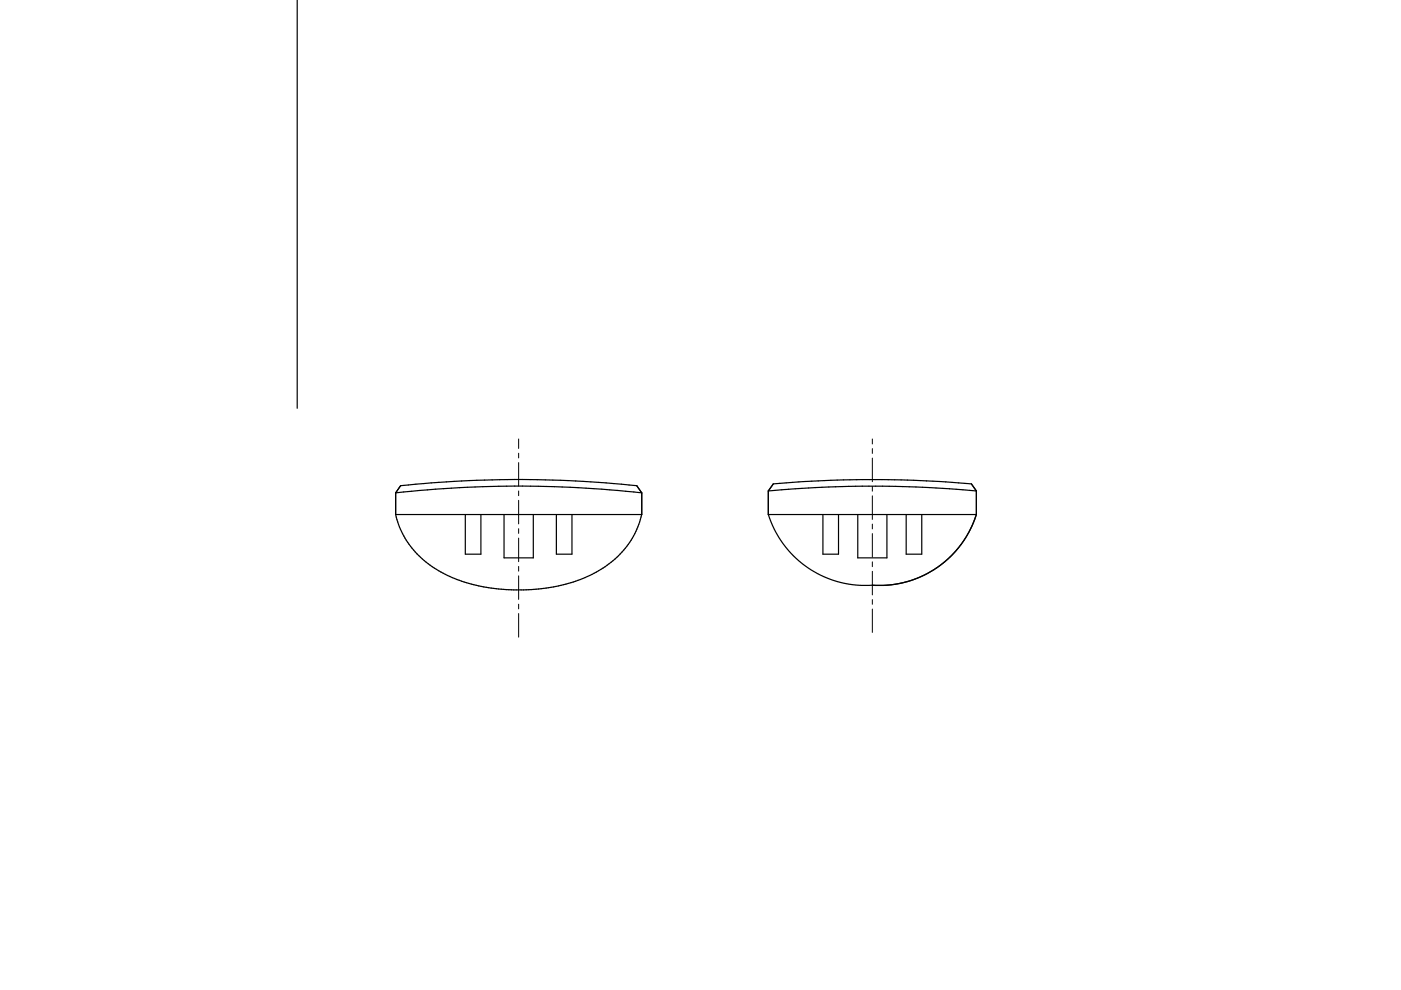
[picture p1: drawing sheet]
<svg xmlns="http://www.w3.org/2000/svg" width="297mm" height="210mm" viewBox="0 0 297 210" stroke-linecap="round" stroke-linejoin="round" font-family="sans-serif">
<g fill="none" stroke="#000" stroke-width=".25">
<path d="M63 0v86.6M83.9 104.5v4.6M83.9 104.5a236.9 236.9 0 0 1 52.2 0M83.9 109.1a19.5 19.5 0 0 0 12.5 13.6 38.8 38.8 0 0 0 28.1-.5 19.2 19.2 0 0 0 11.6-13.1M83.9 104.5l1-1.5a239.1 239.1 0 0 1 50.1 0l1.1 1.5M83.9 109.1h52.2M98.7 109.1v8.4h3.3v-8.4M106.9 109.1v9.2h6.2v-9.2M118 109.1v8.4h3.3v-8.4M136.1 104.5v4.6M162.9 109.1l1.1 2.8 1.9 3.2 2 2.4 2.5 2.3 3 1.9 2.5 1.1 3 .9 3.6 .4h5.3l3-.4 3.9-1.2 3.3-1.7 3-2.3 2.6-2.9 1.9-2.9 1.5-3.6M162.9 104.1l1.1-1.5a238.9 238.9 0 0 1 42 0l1 1.5"/>
<path d="M162.9 109.1h44.1M162.9 104.1a237.7 237.7 0 0 1 44.1 0M162.9 104.1v5M174.5 109.1v8.4h3.3v-8.4M181.9 109.1v9.2h6.1v-9.2M192.1 109.1v8.4h3.3v-8.4M207 104.1v5"/>
</g>
<g fill="none" stroke="#000" stroke-width=".21">
<path d="M110 93.1v2M110 96.1v1M110 98.1v5M185 93.1v1M185 95.1v1M185 97.1v5M110 104.1v1M110 106.1v5M110 112.1v1M110 114.1v5M185 103.1v1M185 105.1v5"/>
<path d="M185 111.1v1M185 113.1v5M185 119.1v1M110 120.1v1M110 122.1v5M110 128.1v1M110 130.1v5M185 121.1v5M185 127.1v1M185 129.1v5"/>
</g>
</svg>
